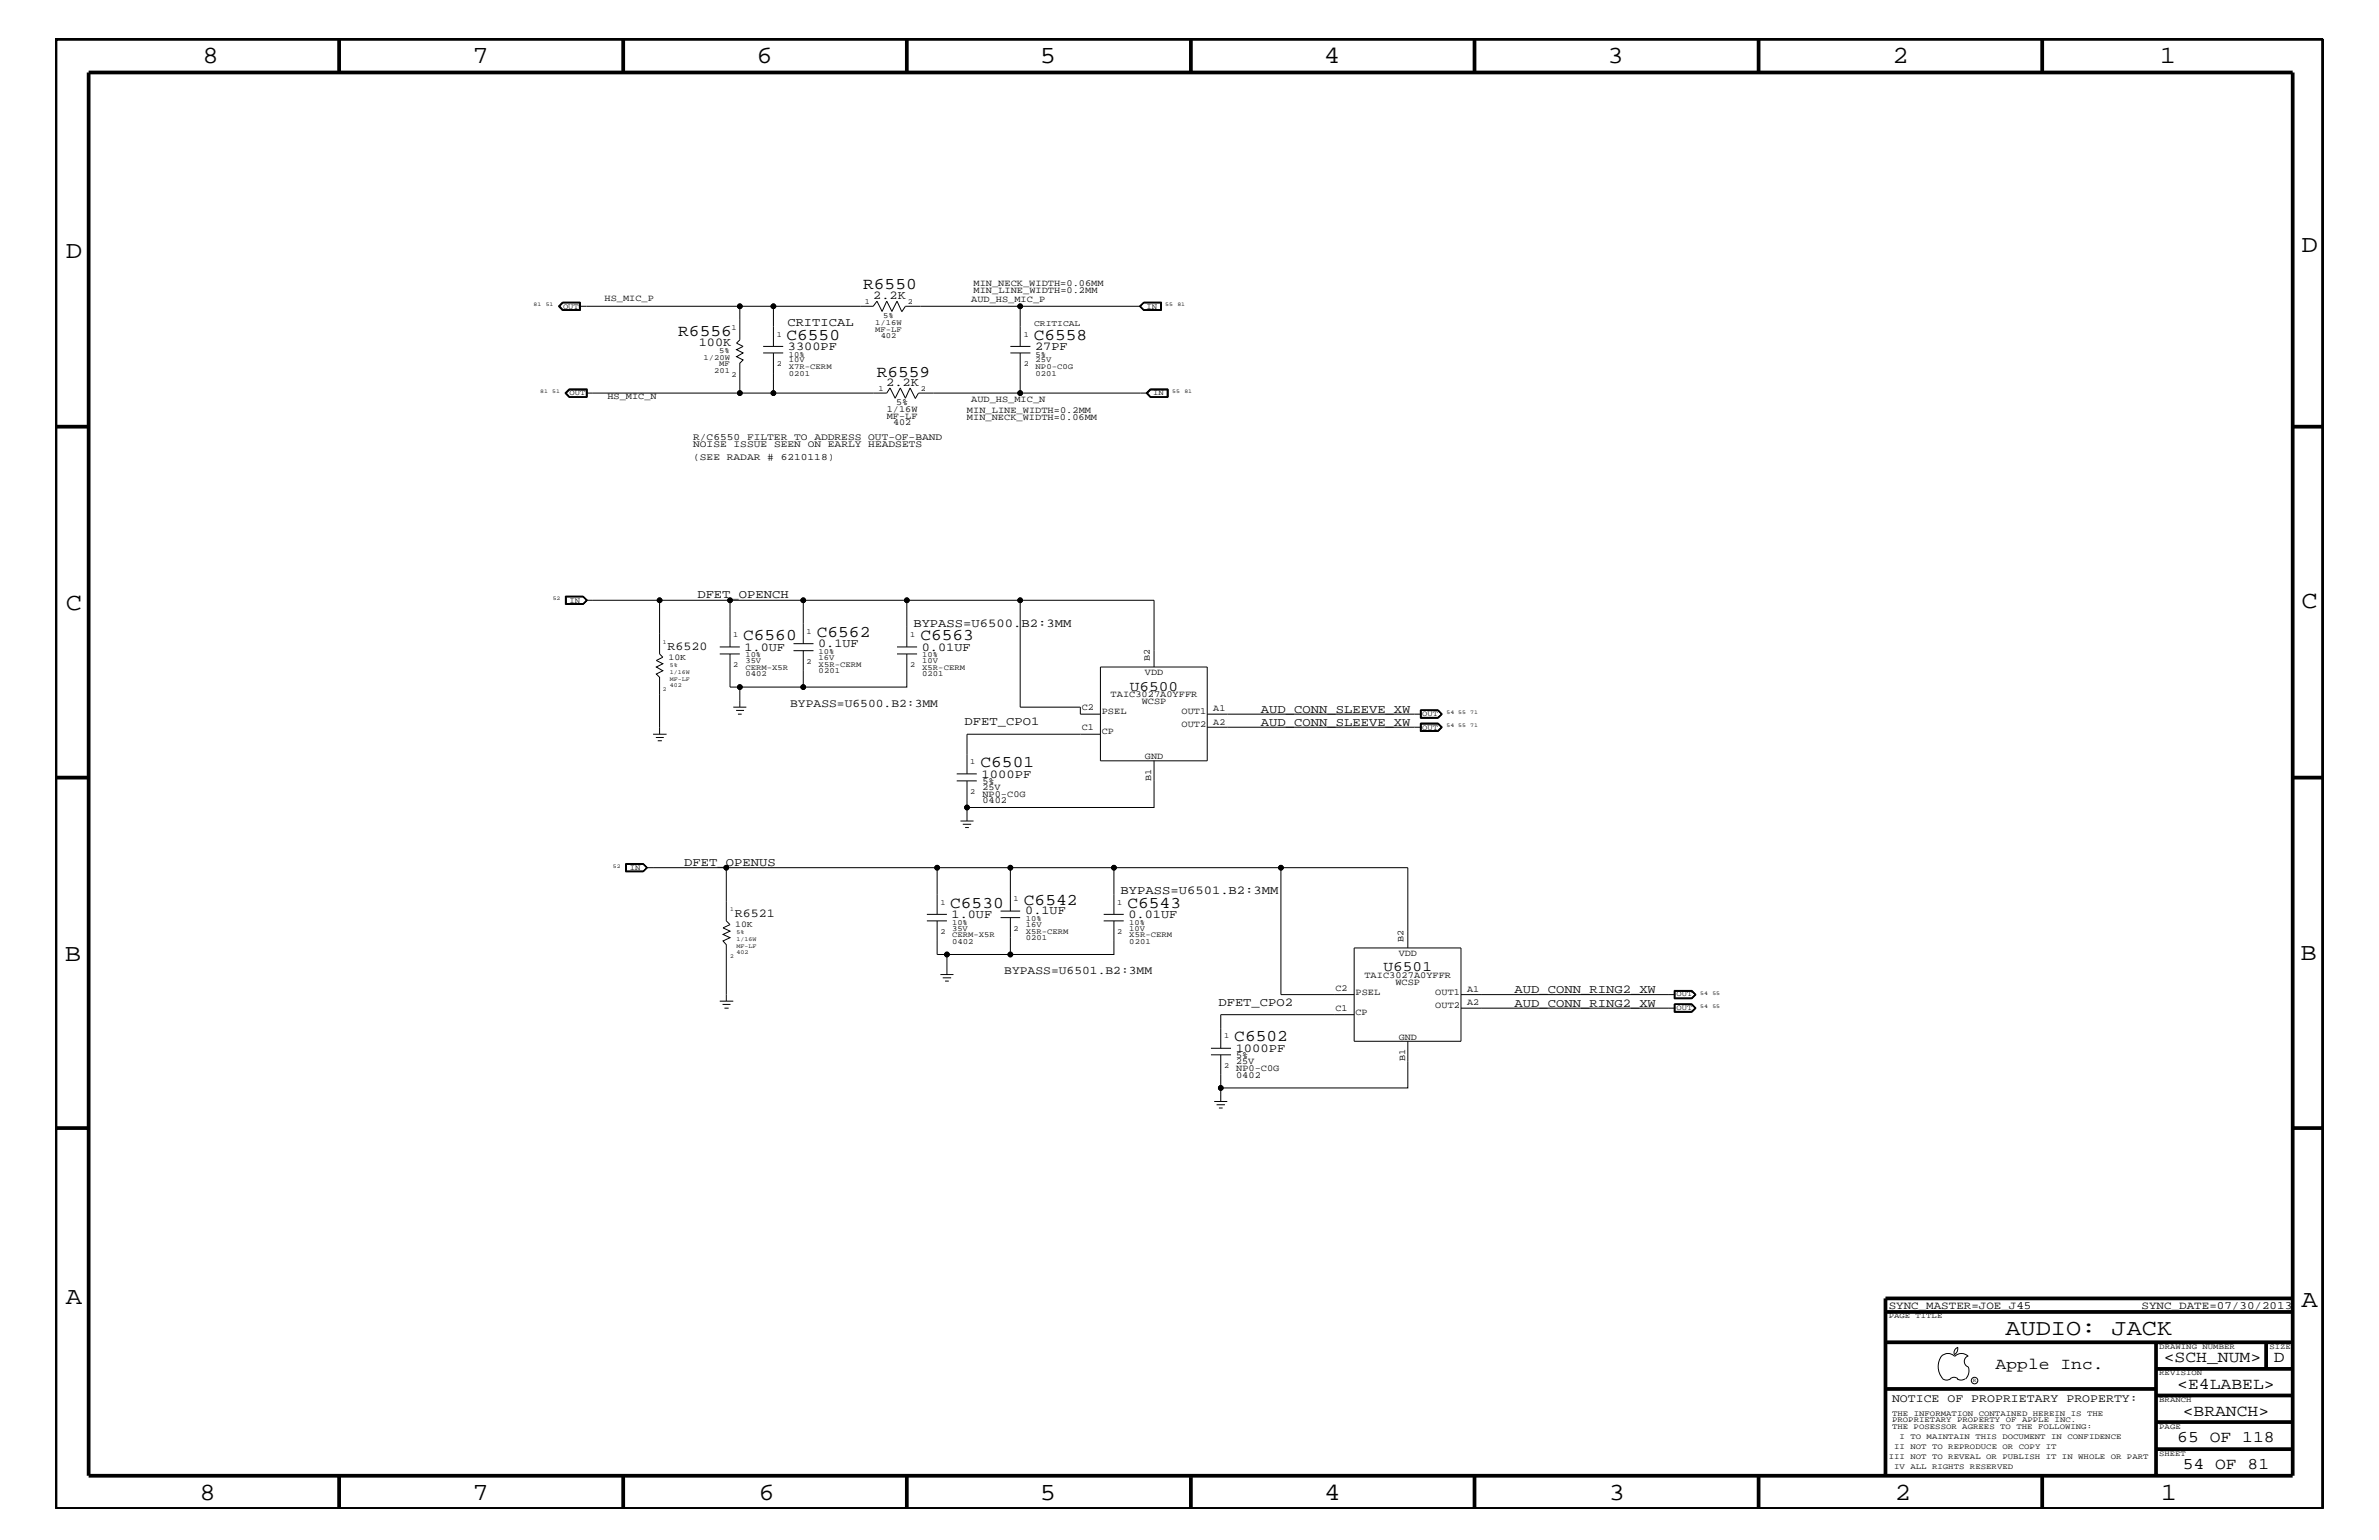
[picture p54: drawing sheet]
<svg xmlns="http://www.w3.org/2000/svg" width="432mm" height="279mm" viewBox="0 0 432 279" stroke-linecap="round" stroke-linejoin="round" font-family="sans-serif">
<defs><g id="words">
<g font-size="4.5">
<text x="36.7" y="11.5">8</text>
<text x="85.8" y="11.5">7</text>
<text x="137.3" y="11.5">6</text>
<text x="188.7" y="11.5">5</text>
<text x="240.3" y="11.5">4</text>
<text x="291.8" y="11.5">3</text>
<text x="343.5" y="11.5">2</text>
<text x="392" y="11.5">1</text>
<text x="11.9" y="46.8">D</text>
<text x="417.7" y="45.7">D</text>
<text x="11.9" y="110.6">C</text>
<text x="417.7" y="110.3">C</text>
<text x="11.8" y="174.3">B</text>
<text x="417.6" y="174.2">B</text>
<text x="11.9" y="236.7">A</text>
<text x="417.7" y="237.1">A</text>
<text x="36.2" y="272.1">8</text>
<text x="85.8" y="272.1">7</text>
<text x="137.7" y="272.1">6</text>
<text x="188.7" y="272.1">5</text>
<text x="240.4" y="272.1">4</text>
<text x="292" y="272.1">3</text>
<text x="343.9" y="272.1">2</text>
<text x="392.2" y="272.1">1</text>
</g>
<text font-size="4.1" x="364" y="242.3">AUDIO: JACK</text>
<g font-size="3">
<text x="156.7" y="52.5">R6550</text>
<text x="123.1" y="60.9">R6556</text>
<text x="142.7" y="61.7">C6550</text>
<text x="187.6" y="61.7">C6558</text>
<text x="159.1" y="68.4">R6559</text>
<text x="134.9" y="116.2">C6560</text>
<text x="148.3" y="115.6">C6562</text>
<text x="167" y="116.2">C6563</text>
<text x="178" y="139.2">C6501</text>
<text x="172.5" y="164.7">C6530</text>
<text x="185.8" y="164.1">C6542</text>
<text x="204.6" y="164.7">C6543</text>
<text x="224" y="188.9">C6502</text>
<text x="362.2" y="248.4">Apple Inc.</text>
<text x="392.7" y="247.1">&lt;SCH_NUM&gt;</text>
<text x="395.2" y="252">&lt;E4LABEL&gt;</text>
<text x="412.7" y="247.1">D</text>
<text x="396.2" y="256.8">&lt;BRANCH&gt;</text>
<text x="395.2" y="261.6">65 OF 118</text>
<text x="396.2" y="266.6">54 OF 81</text>
</g>
<g font-size="2.6">
<text x="205.1" y="125.3">U6500</text>
<text x="251.1" y="176.2">U6501</text>
</g>
<g font-size="2.2">
<text x="142.9" y="59.2">CRITICAL</text>
<text x="158.5" y="54.2">2.2K</text>
<text x="126.8" y="62.8">100K</text>
<text x="143" y="63.4">3300PF</text>
<text x="187.9" y="63.4">27PF</text>
<text x="160.8" y="70">2.2K</text>
<text x="126.6" y="108.6">DFET_OPENCH</text>
<text x="165.8" y="113.7">BYPASS=U6500.B2:3MM</text>
<text x="121.2" y="117.9">R6520</text>
<text x="135.1" y="118.1">1.0UF</text>
<text x="148.5" y="117.4">0.1UF</text>
<text x="167.3" y="118.1">0.01UF</text>
<text x="175.1" y="131.6">DFET_CPO1</text>
<text x="228.9" y="131.7">AUD_CONN_SLEEVE_XW</text>
<text x="228.9" y="129.3">AUD_CONN_SLEEVE_XW</text>
<text x="178.1" y="141.1">1000PF</text>
<text x="124.2" y="157.1">DFET_OPENUS</text>
<text x="133.3" y="166.4">R6521</text>
<text x="172.7" y="166.5">1.0UF</text>
<text x="186.1" y="165.9">0.1UF</text>
<text x="203.4" y="162.2">BYPASS=U6501.B2:3MM</text>
<text x="204.8" y="166.5">0.01UF</text>
<text x="221.1" y="182.6">DFET_CPO2</text>
<text x="274.9" y="182.7">AUD_CONN_RING2_XW</text>
<text x="274.9" y="180.2">AUD_CONN_RING2_XW</text>
<text x="224.3" y="190.8">1000PF</text>
</g>
<g font-size="2.1">
<text x="143.4" y="128.2">BYPASS=U6500.B2:3MM</text>
<text x="182.3" y="176.7">BYPASS=U6501.B2:3MM</text>
<text x="343.4" y="254.4">NOTICE OF PROPRIETARY PROPERTY:</text>
</g>
<g font-size="2">
<text x="342.8" y="237.4">SYNC_MASTER=JOE_J45</text>
<text x="388.7" y="237.4">SYNC_DATE=07/30/2013</text>
</g>
<g font-size="1.8">
<text x="125.8" y="83.5">(SEE RADAR # 6210118)</text>
<text x="125.8" y="79.9">R/C6550 FILTER TO ADDRESS OUT-OF-BAND</text>
<text x="125.8" y="81.1">NOISE ISSUE SEEN ON EARLY HEADSETS</text>
</g>
<g font-size="1.7">
<text x="176.7" y="53.2">MIN_LINE_WIDTH=0.2MM</text>
<text x="176.7" y="51.9">MIN_NECK_WIDTH=0.06MM</text>
<text x="109.7" y="54.6">HS_MIC_P</text>
<text x="176.3" y="54.7">AUD_HS_MIC_P</text>
<text x="110.2" y="72.3">HS_MIC_N</text>
<text x="161" y="74.7">1/16W</text>
<text x="161" y="76">MF-LF</text>
<text x="162.1" y="77.2">402</text>
<text x="162.6" y="73.5">5%</text>
<text x="175.5" y="76.2">MIN_NECK_WIDTH=0.06MM</text>
<text x="175.5" y="75">MIN_LINE_WIDTH=0.2MM</text>
<text x="176.3" y="72.9">AUD_HS_MIC_N</text>
<text x="207.8" y="122.5">VDD</text>
<text x="208.7" y="120" transform="rotate(-90 208.7 120)">B2</text>
<text x="196.3" y="128.9">C2</text>
<text x="200" y="129.6">PSEL</text>
<text x="201.6" y="126.5">TAIC3027A0YFFR</text>
<text x="207.2" y="127.7">WCSP</text>
<text x="214.5" y="131.9">OUT2</text>
<text x="214.5" y="129.6">OUT1</text>
<text x="220.2" y="129.1">A1</text>
<text x="220.2" y="131.5">A2</text>
<text x="196.3" y="132.5">C1</text>
<text x="200" y="133.2">CP</text>
<text x="207.8" y="137.8">GND</text>
<text x="178.3" y="143.4">25V</text>
<text x="178.3" y="142.3">5%</text>
<text x="209" y="141.7" transform="rotate(-90 209 141.7)">B1</text>
<text x="178.3" y="145.7">0402</text>
<text x="178.3" y="144.6">NP0-C0G</text>
<text x="253.9" y="173.4">VDD</text>
<text x="254.8" y="170.9" transform="rotate(-90 254.8 170.9)">B2</text>
<text x="242.4" y="179.9">C2</text>
<text x="247.6" y="177.4">TAIC3027A0YFFR</text>
<text x="253.3" y="178.7">WCSP</text>
<text x="266.3" y="179.9">A1</text>
<text x="242.4" y="183.5">C1</text>
<text x="246" y="180.5">PSEL</text>
<text x="246" y="184.1">CP</text>
<text x="260.5" y="182.9">OUT2</text>
<text x="260.5" y="180.5">OUT1</text>
<text x="266.3" y="182.4">A2</text>
<text x="224.4" y="192">5%</text>
<text x="253.9" y="188.7">GND</text>
<text x="224.4" y="193.1">25V</text>
<text x="224.4" y="194.3">NP0-C0G</text>
<text x="224.4" y="195.5">0402</text>
<text x="255" y="192.6" transform="rotate(-90 255 192.6)">B1</text>
</g>
<g font-size="1.6">
<text x="121.3" y="119.7">10K</text>
<text x="133.4" y="168.2">10K</text>
</g>
<text font-size="1.5" x="187.7" y="59.2">CRITICAL</text>
<g font-size="1.4">
<text x="102.2" y="56">OUT</text>
<text x="132.8" y="59.8">1</text>
<text x="157" y="55.2">1</text>
<text x="158.9" y="59">1/16W</text>
<text x="160.3" y="57.8">5%</text>
<text x="164.8" y="55.2">2</text>
<text x="208.1" y="56">IN</text>
<text x="127.7" y="65.3">1/20W</text>
<text x="130.6" y="64">5%</text>
<text x="141" y="61.1">1</text>
<text x="143.2" y="64.7">10%</text>
<text x="143.2" y="65.7">10V</text>
<text x="158.9" y="60.2">MF-LF</text>
<text x="159.9" y="61.4">402</text>
<text x="185.8" y="61.1">1</text>
<text x="188" y="65.7">25V</text>
<text x="188" y="64.7">5%</text>
<text x="103.4" y="71.7">OUT</text>
<text x="129.6" y="67.7">201</text>
<text x="130.6" y="66.5">MF</text>
<text x="132.8" y="68.4">2</text>
<text x="141" y="66.5">2</text>
<text x="143.2" y="68.2">0201</text>
<text x="143.2" y="67">X7R-CERM</text>
<text x="159.4" y="71">1</text>
<text x="167.1" y="71">2</text>
<text x="185.8" y="66.5">2</text>
<text x="188" y="67">NP0-C0G</text>
<text x="188" y="68.2">0201</text>
<text x="209.3" y="71.7">IN</text>
<text x="103.4" y="109.3">IN</text>
<text x="133.1" y="115.6">1</text>
<text x="135.3" y="119.2">10%</text>
<text x="146.4" y="115">1</text>
<text x="148.6" y="119.7">16V</text>
<text x="148.6" y="118.6">10%</text>
<text x="165.2" y="115.6">1</text>
<text x="167.4" y="119.2">10%</text>
<text x="133.1" y="121">2</text>
<text x="135.3" y="120.3">35V</text>
<text x="135.3" y="122.7">0402</text>
<text x="135.3" y="121.5">CERM-X5R</text>
<text x="146.4" y="120.4">2</text>
<text x="148.6" y="120.9">X5R-CERM</text>
<text x="148.6" y="122.1">0201</text>
<text x="165.2" y="121">2</text>
<text x="167.4" y="122.7">0201</text>
<text x="167.4" y="121.5">X5R-CERM</text>
<text x="167.4" y="120.3">10V</text>
<text x="258.1" y="129.9">OUT</text>
<text x="258.1" y="132.4">OUT</text>
<text x="176.1" y="138.6">1</text>
<text x="176.1" y="144">2</text>
<text x="114.3" y="157.8">IN</text>
<text x="170.7" y="164.1">1</text>
<text x="172.8" y="167.8">10%</text>
<text x="184" y="163.5">1</text>
<text x="186.2" y="167.1">10%</text>
<text x="202.8" y="164.1">1</text>
<text x="205" y="167.8">10%</text>
<text x="170.7" y="169.5">2</text>
<text x="172.8" y="170">CERM-X5R</text>
<text x="172.8" y="171.2">0402</text>
<text x="172.8" y="168.9">35V</text>
<text x="184" y="168.9">2</text>
<text x="186.2" y="169.4">X5R-CERM</text>
<text x="186.2" y="168.2">16V</text>
<text x="186.2" y="170.6">0201</text>
<text x="202.8" y="169.5">2</text>
<text x="205" y="168.9">10V</text>
<text x="205" y="170">X5R-CERM</text>
<text x="205" y="171.2">0201</text>
<text x="304.3" y="183.2">OUT</text>
<text x="304.3" y="180.8">OUT</text>
<text x="222.2" y="188.3">1</text>
<text x="222.2" y="193.7">2</text>
<text x="342.8" y="239.2">PAGE TITLE</text>
<text x="391.9" y="244.7">DRAWING NUMBER</text>
<text x="411.9" y="244.7">SIZE</text>
<text x="391.9" y="249.5">REVISION</text>
<text x="343.4" y="256.8">THE INFORMATION CONTAINED HEREIN IS THE</text>
<text x="391.9" y="254.4">BRANCH</text>
<text x="343.4" y="258">PROPRIETARY PROPERTY OF APPLE INC.</text>
<text x="343.4" y="259.3">THE POSESSOR AGREES TO THE FOLLOWING:</text>
<text x="343.8" y="262.9">II NOT TO REPRODUCE OR COPY IT</text>
<text x="344.8" y="261.1">I TO MAINTAIN THIS DOCUMENT IN CONFIDENCE</text>
<text x="391.9" y="259.3">PAGE</text>
<text x="342.8" y="264.7">III NOT TO REVEAL OR PUBLISH IT IN WHOLE OR PART</text>
<text x="343.8" y="266.6">IV ALL RIGHTS RESERVED</text>
<text x="391.9" y="264.1">SHEET</text>
</g>
<g font-size="1.1">
<text x="120.3" y="116.8">1</text>
<text x="120.3" y="125.3">2</text>
<text x="121.6" y="124.7">402</text>
<text x="121.6" y="122.3">1/16W</text>
<text x="121.6" y="123.5">MF-LF</text>
<text x="121.6" y="121">5%</text>
<text x="132.5" y="165.3">1</text>
<text x="132.5" y="173.8">2</text>
<text x="133.7" y="169.5">5%</text>
<text x="133.7" y="172">MF-LF</text>
<text x="133.7" y="170.7">1/16W</text>
<text x="133.7" y="173.2">402</text>
</g>
<g font-size="1">
<text x="96.9" y="55.6">81</text>
<text x="99.1" y="55.6">51</text>
<text x="211.5" y="55.6">55</text>
<text x="213.7" y="55.6">81</text>
<text x="98" y="71.3">81</text>
<text x="100.2" y="71.3">51</text>
<text x="212.8" y="71.3">55</text>
<text x="215" y="71.3">81</text>
<text x="100.3" y="108.9">52</text>
<text x="262.6" y="131.9">54 55</text>
<text x="262.6" y="129.6">54 55</text>
<text x="266.9" y="131.9">71</text>
<text x="266.9" y="129.6">71</text>
<text x="111.3" y="157.4">52</text>
<text x="308.6" y="182.9">54</text>
<text x="308.6" y="180.5">54</text>
<text x="310.8" y="182.9">55</text>
<text x="310.8" y="180.5">55</text>
<text x="358.1" y="250.7">R</text>
</g>
</g></defs>
<g fill="none" stroke="#000" stroke-width=".18">
<path d="M102.1 54.8h3.2v1.5h-3.2l-.8-.7zM102.1 54.9h3.2M102.1 54.9l-.7 .7 .7 .7M102.1 54.9l-.6 .7 .6 .6h3.1v-1.3M102.2 55h3v1.2h-3l-.6-.6zM105.2 55.6h29.1M140.4 55.6v7.3M163.7 56.5l-.9-1.9-.9 1.9-.9-1.9-.9 1.9-.9-1.9-.7 1h-24.2v6.1l-.6 .6 1.2 .6-1.2 .5 1.2 .6-1.2 .7 1.2 .6-.6 .6v5.4M163.7 56.6l.6-1h20.9v7.3M185.2 55.6h21.8M207.6 55h3.1v1.2h-3.1l-.6-.6zM207.6 54.8h3.2v1.5h-3.2l-.8-.7z"/>
<path d="M207.6 54.9h3.1v1.4M207.6 54.9l-.7 .7 .7 .6h3.1M207.6 54.9l-.8 .7M102.5 71.3l.8-.7h3.3v1.5h-3.3zM103.3 72.1l-.7-.8 .7-.7h3.2v1.5M103.4 70.7l-.6 .6 .6 .7M103.4 70.7l-.7 .6 .7 .7M103.4 70.7h3v1.3h-3M106.4 71.3h27.9M138.5 64h3.7M138.5 62.9h3.7M140.4 64v7.3h-6.1"/>
<path d="M140.4 71.3h20.6l.5-.9 1 1.8 .9-1.8 .9 1.8 .9-1.8 .9 1.8M183.4 64h3.6M183.4 62.9h3.6M185.2 64v7.3M208 71.3l.8-.7h3.2v1.5h-3.2zM208.3 71.3h-41.6l-.6 1M208.8 70.7h3.1v1.3h-3.1l-.6-.7zM208.9 70.7l-.6 .6 .6 .7M211.8 70.7v1.3M212 70.6h-3.2l-.7 .7 .7 .8M102.6 108.1h3.2l.8 .8-.8 .8h-3.2zM102.8 108.3h3l.6 .6-.6 .6h-3z"/>
<path d="M105.8 108.2h-3.1v1.5M105.8 108.2l.8 .7M105.8 108.2l.7 .7-.7 .7h-3.1M106.4 108.9h13.3v9.7l.6 .6-1.2 .6 1.2 .6-1.2 .6 1.2 .7-1.2 .6 .6 .6v10.3M119.7 108.9h12.8M130.6 118.6h3.7M130.6 117.4h3.7M132.5 118.6v6.1h13.3M144 118.1h3.7M144 116.8h3.7M145.8 118.1v6.6h18.8v-6.1M145.8 116.8v-7.9h-13.3v8.5"/>
<path d="M145.8 108.9h63.7v12.1M162.8 118.6h3.7M162.8 117.4h3.7M164.6 108.9v8.5M185.2 108.9v19.4h10.9v1.3h3.6M118.5 133.2h2.5M119 133.8h1.5M119.4 134.4h.7M133.1 128.3h2.4M133.6 128.9h1.4M133.9 129.6h.7M134.3 124.7v3.6"/>
<path d="M199.7 133.2h-24.2v7.2M199.7 121h19.4v17h-19.4zM209.5 138v8.5h-34v-4.8M219.1 131.9h38.9M219.1 129.6h38.9M257.8 128.8h3.2l.8 .8-.8 .7h-3.2zM257.8 131.2h3.2l.8 .7-.8 .8h-3.2zM257.8 131.3h3.2l.7 .6-.7 .8M257.9 131.3h3.1l.6 .6-.6 .7h-3.1zM257.9 128.9h3.1l.6 .7-.6 .6h-3.1zM258 131.3v1.2h2.9l.7-.6M258 128.9v1.3"/>
<path d="M260.9 131.3l.7 .6M260.9 128.9l.7 .7M261 128.8l.7 .8-.7 .6h-3.2M261.6 129.6l-.7 .6M113.5 156.7h3.3l.7 .7-.7 .8h-3.3zM113.6 156.7h3.2l.6 .7-.6 .7h-3.2zM113.7 156.8h3.1l.5 .6-.5 .6h-3.1zM117.3 157.4h14.5v9.7l.7 .7-1.3 .5 1.3 .6-1.3 .6 1.3 .6-1.3 .6 .6 .7v10.2M131.8 157.4h38.3v8.5M170.1 157.4h13.3M173.7 141.7h3.6M173.7 140.4h3.6"/>
<path d="M174.3 149h2.4M174.8 149.5h1.5M175.2 150.1h.7M175.5 146.5v2.5M202.2 157.4h53.3v14.6M232.5 157.4v23.1h13.3M168.2 167.1h3.7M168.2 165.9h3.7M170.1 167.1v6.1h13.3M170.7 176.8h2.4M171.1 177.4h1.5M171.5 178h.7"/>
<path d="M171.9 173.2v3.6M181.6 166.5h3.6M181.6 165.3h3.6M183.4 166.5v6.7h18.8v-6.1M183.4 165.3v-7.9h18.8v8.5M200.3 167.1h3.7M200.3 165.9h3.7M245.8 172h19.4v16.9h-19.4zM303.9 179.7h3.2l.7 .8-.7 .7h-3.2zM304 179.9h3l.7 .6-.7 .5h-3zM307.1 179.8h-3.1v1.3h3.1M307.1 179.8l.7 .7-.7 .6"/>
<path d="M307.1 179.8l.6 .7M130.6 181.6h2.5M131.1 182.2h1.5M131.5 182.9h.7M219.8 191.4h3.6M219.8 190.2h3.6M220.4 199.8h2.4M221.6 197.4v2.4M245.8 184.1h-24.2v6.1M255.5 188.9v8.5h-33.9v-6M265.2 182.9h38.8M265.2 180.5h38.8"/>
<path d="M303.9 182.1h3.2l.7 .8-.7 .8h-3.2zM304 182.1v1.5h3.1l.7-.7-.7-.8M304 182.2h3.1l.6 .7M304 182.2v1.3M307 182.2l.7 .7M307.7 182.9l-.6 .6h-3.1M307.7 182.9l-.7 .6M307.7 180.5l-.6 .6M220.8 200.4h1.5M221.2 201h.7M352.3 246.1a1.72 1.72 0 0 1 2.5 0 1.69 1.69 0 0 1 2.4 0M352.4 246a3.2 3.2 0 0 0 .4 4.3l.8 .1 .4-.2"/>
<path d="M354 250.2l.7-.3 .7 .3M355.2 250.2l.7 .2 .7-.2M355.3 244.4v.3a1.18 1.18 0 0 1-.6 1.1M355.4 244.4a.99 .99 0 0 0-.6 1.4M357.2 246a1.04 1.04 0 0 0-.7 1 1.04 1.04 0 0 0 .7 1M357.3 248l.1 .7a2.11 2.11 0 0 1-.6 1.5"/>
<circle cx="134.3" cy="55.6" r=".42"/>
<circle cx="140.4" cy="55.6" r=".42"/>
<circle cx="185.2" cy="55.6" r=".42"/>
<circle cx="134.3" cy="71.3" r=".42"/>
<circle cx="140.4" cy="71.3" r=".42"/>
<circle cx="185.2" cy="71.3" r=".42"/>
<circle cx="119.7" cy="108.9" r=".42"/>
<circle cx="132.5" cy="108.9" r=".42"/>
<circle cx="145.8" cy="108.9" r=".42"/>
<circle cx="164.6" cy="108.9" r=".42"/>
<circle cx="185.2" cy="108.9" r=".42"/>
<circle cx="134.3" cy="124.7" r=".42"/>
<circle cx="145.8" cy="124.7" r=".42"/>
<circle cx="131.8" cy="157.4" r=".42"/>
<circle cx="170.1" cy="157.4" r=".42"/>
<circle cx="175.5" cy="146.5" r=".42"/>
<circle cx="183.4" cy="157.4" r=".42"/>
<circle cx="202.2" cy="157.4" r=".42"/>
<circle cx="232.5" cy="157.4" r=".42"/>
<circle cx="171.9" cy="173.2" r=".42"/>
<circle cx="183.4" cy="173.2" r=".42"/>
<circle cx="221.6" cy="197.4" r=".42"/>
<circle cx="358.4" cy="250.5" r=".59"/>
</g>
<g fill="none" stroke="#000" stroke-width=".68" stroke-linecap="butt">
<path d="M10.1 7.1h411.5v266.7h-411.5zM16.1 13.2h400v254.5h-400zM61.6 7.1v6.1M113.1 7.1v6.1M164.6 7.1v6.1M216.2 7.1v6.1M267.6 7.1v6.1M319.2 7.1v6.1M370.7 7.1v6.1M10.1 77.4h6M416.1 77.4h5.5M10.1 141.1h6"/>
<path d="M416.1 141.1h5.5M10.1 204.7h6M416.1 204.7h5.5M342.2 238h73.9M416.1 235.6h-73.9v32.1M342.2 243.5h73.9M342.2 252h49.1M391.3 248.4h24.8M391.3 243.5v24.2M391.3 258h24.8M391.3 253.2h24.8M411.3 243.5v4.9"/>
<path d="M61.6 267.7v6.1M113.1 267.7v6.1M164.6 267.7v6.1M216.2 268v5.8M267.6 267.7v6.1M319.2 267.7v6.1M370.7 267.7v6.1M391.3 262.9h24.8"/>
</g>
<g fill="#000">
<circle cx="134.3" cy="55.6" r=".42"/>
<circle cx="140.4" cy="55.6" r=".42"/>
<circle cx="185.2" cy="55.6" r=".42"/>
<circle cx="134.3" cy="71.3" r=".42"/>
<circle cx="140.4" cy="71.3" r=".42"/>
<circle cx="185.2" cy="71.3" r=".42"/>
<circle cx="119.7" cy="108.9" r=".42"/>
<circle cx="132.5" cy="108.9" r=".42"/>
<circle cx="145.8" cy="108.9" r=".42"/>
<circle cx="164.6" cy="108.9" r=".42"/>
<circle cx="185.2" cy="108.9" r=".42"/>
<circle cx="134.3" cy="124.7" r=".42"/>
<circle cx="145.8" cy="124.7" r=".42"/>
<circle cx="131.8" cy="157.4" r=".42"/>
<circle cx="170.1" cy="157.4" r=".42"/>
<circle cx="175.5" cy="146.5" r=".42"/>
<circle cx="183.4" cy="157.4" r=".42"/>
<circle cx="202.2" cy="157.4" r=".42"/>
<circle cx="232.5" cy="157.4" r=".42"/>
<circle cx="171.9" cy="173.2" r=".42"/>
<circle cx="183.4" cy="173.2" r=".42"/>
<circle cx="221.6" cy="197.4" r=".42"/>
</g>
<use href="#words"/>
</svg>
